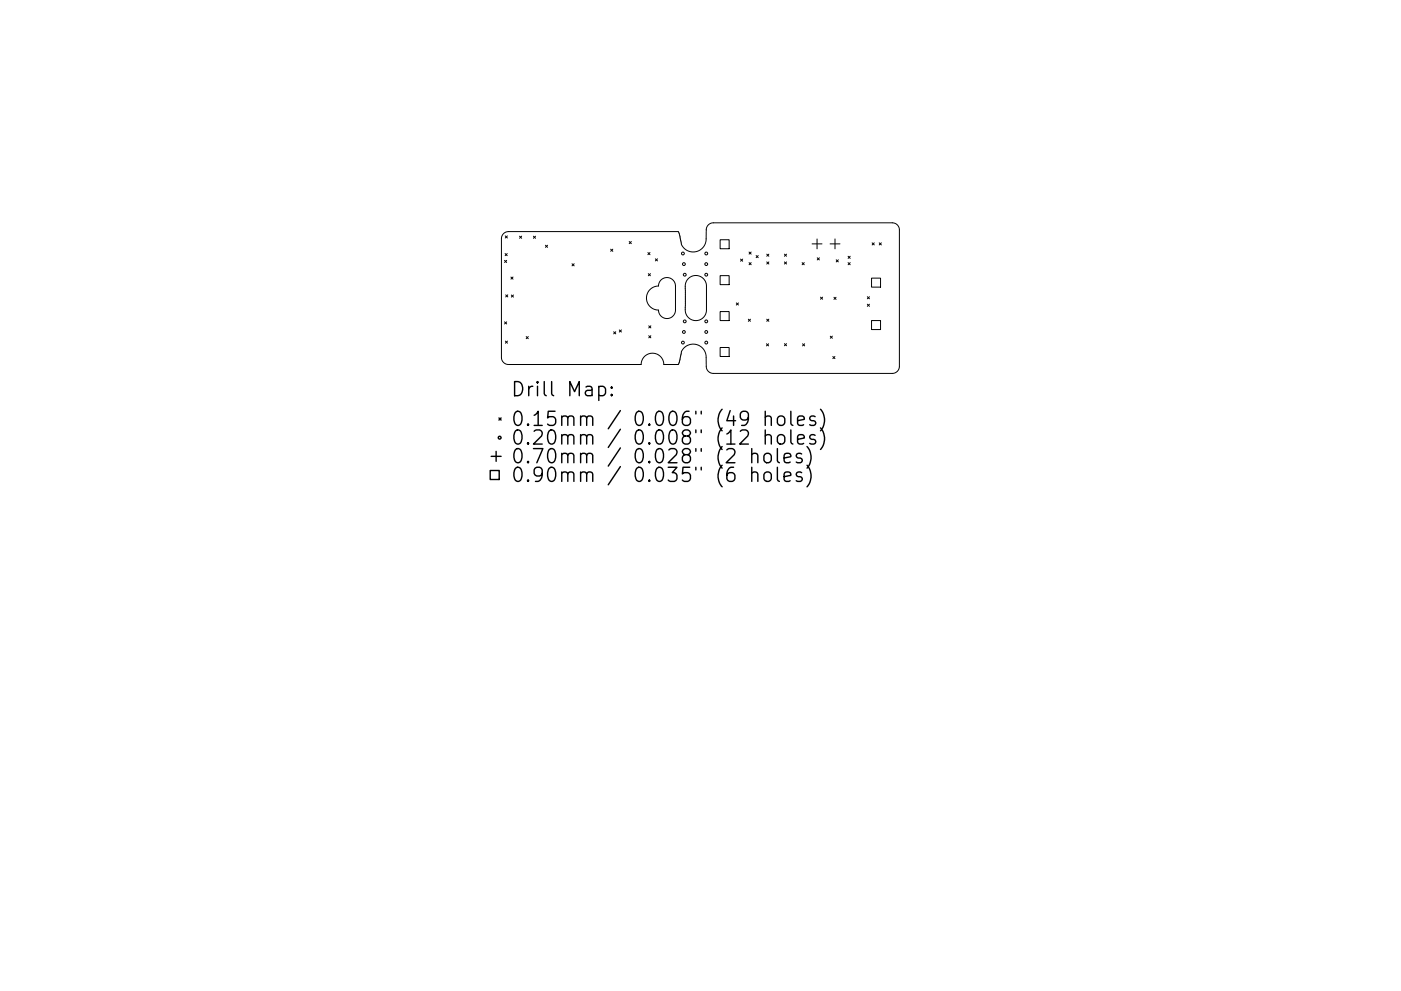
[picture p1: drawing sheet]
<svg xmlns="http://www.w3.org/2000/svg" width="297mm" height="210mm" viewBox="0 0 297 210" stroke-linecap="round" stroke-linejoin="round" font-family="sans-serif">
<defs><g id="words">
<g font-size="4.2">
<text x="108.2" y="84.1">Drill Map:</text>
<text x="108.2" y="90.4">0.15mm / 0.006&quot; (49 holes)</text>
<text x="108.2" y="94.4">0.20mm / 0.008&quot; (12 holes)</text>
<text x="108.2" y="98.3">0.70mm / 0.028&quot; (2 holes)</text>
<text x="108.2" y="102.3">0.90mm / 0.035&quot; (6 holes)</text>
</g>
</g></defs>
<g fill="none" stroke="#000" stroke-width=".21">
<path d="M106.8 49.6l.4-.3 .6-.2h36l.5 1.7a2.73 2.73 0 0 0 2.7 2.7 2.73 2.73 0 0 0 2.7-2.8v-1.9a1.5 1.5 0 0 1 1.5-1.5h38a1.5 1.5 0 0 1 1.5 1.5v28.9a1.5 1.5 0 0 1-1.5 1.5h-38a1.5 1.5 0 0 1-1.5-1.5v-1.9a2.73 2.73 0 0 0-2.7-2.8 2.73 2.73 0 0 0-2.7 2.7l-.5 1.6h-3.1a2.4 2.4 0 0 0-2.4-2.4 2.4 2.4 0 0 0-2.4 2.4h-28.1a1.5 1.5 0 0 1-1.5-1.5v-25.2l.2-.6zM107 55.2l.4 .5M107.1 53.8l.4 .4M107.1 50l.5 .5M107.4 55.2l-.4 .5M107.5 53.8l-.4 .4M107.6 50l-.5 .5M108.3 58.8l.5 .4M108.8 58.8l-.5 .4M110.2 50.1l.4 .5M110.6 50.1l-.4 .5M113.1 50.1l.4 .5"/>
<path d="M113.5 50.1l-.4 .5M115.6 52l.5 .5M116.1 52l-.5 .5M121.3 56l.4 .4M121.7 56l-.4 .4M129.5 52.9l.4 .4M129.9 52.9l-.4 .4M133.4 51.2l.5 .5M133.9 51.2l-.5 .5M137.4 53.6l.4 .4M137.5 58.1l.4 .4M137.8 53.6l-.4 .4"/>
<path d="M137.9 58.1l-.4 .4M139 54.9l.4 .5M139.4 54.9l-.4 .5M146 59a2.25 2.25 0 0 1 2.4-.4 2.25 2.25 0 0 1 1.4 2v5.3a2.28 2.28 0 0 1-2.6 2.1 2.28 2.28 0 0 1-1.9-2.8v-4.8l.2-.7zM152.7 50.9h1.9v1.9h-1.9zM152.7 58.5h1.9v1.9h-1.9zM157 55l.5 .4M157.5 55l-.5 .4M158.8 53.5l.5 .4M158.8 55.7l.5 .5M159.3 53.5l-.5 .4M159.3 55.7l-.5 .5"/>
<path d="M160.3 54.2l.5 .5M160.8 54.2l-.5 .5M162.6 53.9l.4 .5M162.6 55.6l.4 .4M163 53.9l-.4 .5M163 55.6l-.4 .4M166.3 53.9l.5 .5M166.3 55.6l.5 .4M166.8 53.9l-.5 .5M166.8 55.6l-.5 .4M170.1 55.7l.4 .5M170.5 55.7l-.4 .5"/>
<path d="M172.2 51.7h2.1M173.2 50.7v2.1M173.3 54.7l.4 .5M173.7 54.7l-.4 .5M176 51.7h2.1M177 50.7v2.1M177.3 55.1l.4 .5M177.7 55.1l-.4 .5M179.8 54.4l.5 .4M179.8 55.7l.5 .5M180.3 54.4l-.5 .4M180.3 55.7l-.5 .5"/>
<path d="M184.8 59h1.9v1.9h-1.9zM184.9 51.5l.5 .5M185.4 51.5l-.5 .5M186.4 51.5l.5 .5M186.9 51.5l-.5 .5M107 68.3l.4 .4M107.2 72.4l.4 .4M107.2 62.6l.5 .4M107.4 68.3l-.4 .4M107.6 72.4l-.4 .4M107.7 62.6l-.5 .4M108.4 62.6l.5 .4"/>
<path d="M108.9 62.6l-.5 .4M111.6 71.4l.4 .5M112 71.4l-.4 .5M130.1 70.4l.5 .4M130.6 70.4l-.5 .4M131.3 70l.5 .5M131.8 70l-.5 .5M137.5 69.1l.5 .5M137.5 71.2l.5 .5M137.8 61.4l.7-.5 1.1-.2a1.8 1.8 0 0 1 1.8-1.8 1.8 1.8 0 0 1 1.8 1.8v5.1a1.8 1.8 0 0 1-1.8 1.8 1.8 1.8 0 0 1-1.8-1.8 2.55 2.55 0 0 1-2.3-1.6 2.55 2.55 0 0 1 .5-2.8zM138 69.1l-.5 .5M138 71.2l-.5 .5"/>
<path d="M152.7 66.1h1.9v1.9h-1.9zM152.7 73.7h1.9v1.9h-1.9zM156.1 64.3l.5 .4M156.6 64.3l-.5 .4M158.7 67.7l.4 .5M159.1 67.7l-.4 .5M162.5 72.9l.5 .5M162.6 67.7l.4 .5M163 72.9l-.5 .5M163 67.7l-.4 .5M166.3 72.9l.5 .5M166.8 72.9l-.5 .5"/>
<path d="M170.2 72.9l.4 .5M170.6 72.9l-.4 .5M174 63l.4 .5M174.4 63l-.4 .5M176 71.3l.5 .5M176.5 71.3l-.5 .5M176.6 75.6l.4 .5M176.8 63.1l.5 .4M177 75.6l-.4 .5M177.3 63.1l-.5 .4M183.9 63l.4 .4M183.9 64.5l.4 .5"/>
<path d="M184.3 63l-.4 .4M184.3 64.5l-.4 .5M184.8 68h1.9v1.9h-1.9z"/>
<circle cx="144.8" cy="53.8" r=".3"/>
<circle cx="145" cy="56" r=".3"/>
<circle cx="145.2" cy="58.3" r=".3"/>
<circle cx="149.7" cy="58.3" r=".3"/>
<circle cx="149.7" cy="53.8" r=".3"/>
<circle cx="149.7" cy="56" r=".3"/>
<circle cx="144.8" cy="72.7" r=".3"/>
<circle cx="145" cy="70.4" r=".3"/>
<circle cx="145.2" cy="68.2" r=".3"/>
<circle cx="149.7" cy="72.7" r=".3"/>
<circle cx="149.7" cy="68.2" r=".3"/>
<circle cx="149.7" cy="70.4" r=".3"/>
</g>
<g fill="none" stroke="#000" stroke-width=".3">
<path d="M103.9 99.8h1.9v1.9h-1.9zM104.1 96.8h2.1M105.2 95.8v2.1M105.8 88.7l.4 .4M106.2 88.7l-.4 .4M127 82.1l.8-.1 .6 .5v.9l-.3 .4-.3 .2-.8-.2M129.7 83.7l.1 .1-.1 .2-.2-.2 .2-.1v.3M129.7 82.1l.1 .1-.1 .2-.2-.2 .2-.1v.3M159.4 96.5a.74 .74 0 0 1 1.3 .1v1.6M159.4 95.2v3M159.4 99.1v3M162.1 96.5a.81 .81 0 0 1 .8-.3 .81 .81 0 0 1 .6 .5v.9a.81 .81 0 0 1-.8 .6 .81 .81 0 0 1-.7-.6v-.9z"/>
<path d="M162.2 88.5a.74 .74 0 0 1 1.3 .2v1.6M162.2 92.5a.74 .74 0 0 1 1.3 .1v1.6M162.2 87.3v3M162.2 91.2v3M164.8 95.2v2.5l.4 .5M164.8 99.1v2.6l.4 .4M165 88.5a.81 .81 0 0 1 .8-.3 .81 .81 0 0 1 .6 .6v.9a.81 .81 0 0 1-.8 .6 .81 .81 0 0 1-.8-.6v-.9zM165.1 92.4a.81 .81 0 0 1 1.3 .4v.8a.81 .81 0 0 1-.8 .6 .81 .81 0 0 1-.8-.6v-.8zM166.2 97.2l1.5-.3-.2-.6-.8-.1-.5 .4v1.1l.2 .3 .3 .2 .8-.2M167.7 87.3v2.5l.4 .5M167.7 91.2v2.6l.4 .4M169.1 89.3l1.4-.3-.1-.6-.9-.1-.4 .4v1.1l.1 .3 .3 .2 .9-.2"/>
<path d="M169.1 93.2l1.4-.3-.1-.5-.9-.2-.4 .4v1.2l.1 .3 .3 .1 .9-.1M170 96.3l-.8-.1-.4 .4 .2 .4 1 .3 .1 .3-.1 .4-.3 .2-.9-.2M171.1 94.7a3.4 3.4 0 0 1 0 4.6M171.1 98.7a3.4 3.4 0 0 1 0 4.6M172.8 88.4l-.7-.1-.4 .4 .1 .4 1 .3 .2 .3-.2 .4-.3 .2-.8-.2M172.8 92.4l-.7-.2-.4 .4 .1 .5 1 .3 .2 .2-.2 .5-.3 .1-.8-.1M174 86.8a3.4 3.4 0 0 1 0 4.6M174 90.8a3.4 3.4 0 0 1 0 4.6M159.4 100.4a.74 .74 0 0 1 1.3 .2v1.5M162.1 100.4a.81 .81 0 0 1 .8-.3 .81 .81 0 0 1 .6 .6v.9a.81 .81 0 0 1-.8 .6 .81 .81 0 0 1-.7-.6v-.9zM166.2 101.1l1.5-.2-.2-.6-.8-.2-.5 .5v1.1l.2 .3 .3 .1 .8-.1M170 100.3l-.8-.2-.4 .5 .2 .4 1 .3 .1 .3-.1 .4-.3 .1-.9-.1"/>
<circle cx="105.9" cy="92.9" r=".3"/>
</g>
<use href="#words"/>
</svg>
